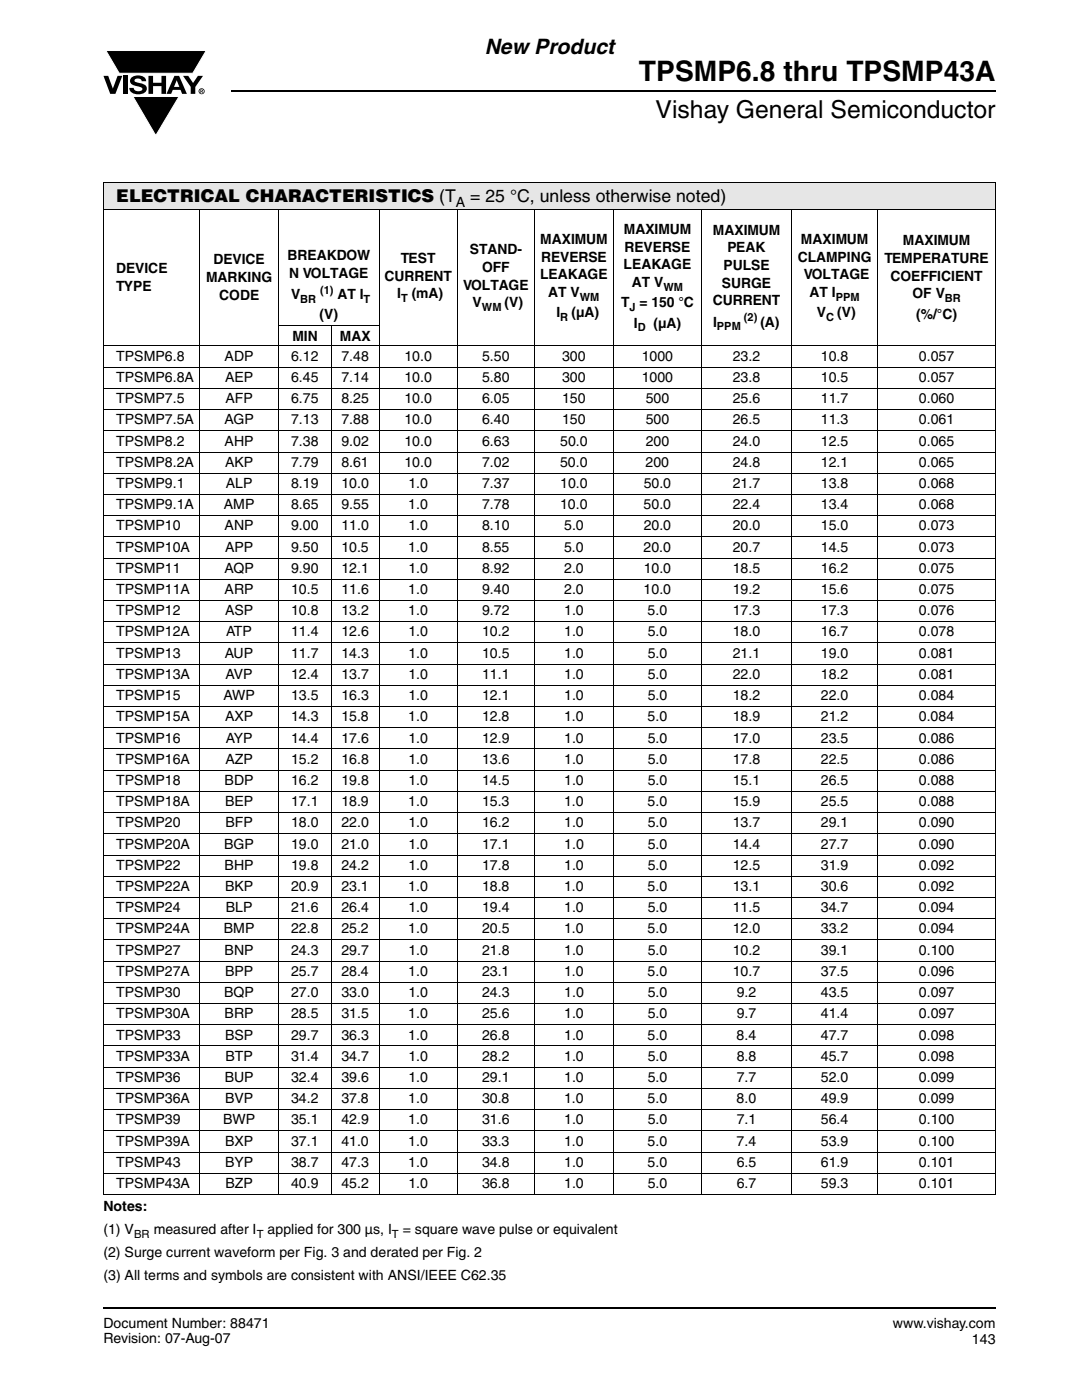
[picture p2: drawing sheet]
<svg xmlns="http://www.w3.org/2000/svg" width="216mm" height="279mm" viewBox="0 0 216 279" stroke-linecap="round" stroke-linejoin="round" font-family="sans-serif">
<defs><g id="words">
<text font-size="5.6" x="127.5" y="16.1">TPSMP6.8 thru TPSMP43A</text>
<text font-size="4.9" x="130.8" y="23.6">Vishay General Semiconductor</text>
<text font-size="4.2" x="96.7" y="10.8">New Product</text>
<g font-size="3.5">
<text x="23.2" y="40.3">ELECTRICAL CHARACTERISTICS (T</text>
<text x="93.8" y="40.3">= 25 °C, unless otherwise noted)</text>
</g>
<g font-size="2.8">
<text x="91" y="41.2">A</text>
<text x="124.5" y="46.7">MAXIMUM</text>
<text x="142.2" y="46.8">MAXIMUM</text>
<text x="42.6" y="52.8">DEVICE</text>
<text x="57.4" y="51.9">BREAKDOW</text>
<text x="80" y="52.5">TEST</text>
<text x="93.7" y="50.8">STAND-</text>
<text x="107.8" y="48.7">MAXIMUM</text>
<text x="108" y="52.3">REVERSE</text>
<text x="124.4" y="53.8">LEAKAGE</text>
<text x="124.6" y="50.2">REVERSE</text>
<text x="144.4" y="53.9">PULSE</text>
<text x="145.2" y="50.4">PEAK</text>
<text x="159.2" y="52.3">CLAMPING</text>
<text x="159.8" y="48.7">MAXIMUM</text>
<text x="176.5" y="52.5">TEMPERATURE</text>
<text x="180.2" y="49">MAXIMUM</text>
<text x="23.2" y="54.5">DEVICE</text>
<text x="23.2" y="58.1">TYPE</text>
<text x="41.1" y="56.3">MARKING</text>
<text x="43.8" y="59.8">CODE</text>
<text x="57.7" y="55.4">N VOLTAGE</text>
<text x="58.1" y="59.7">V</text>
<text x="67.4" y="59.7">AT I</text>
<text x="76.7" y="56">CURRENT</text>
<text x="79.2" y="59.6">I</text>
<text x="82.1" y="59.6">(mA)</text>
<text x="92.4" y="57.8">VOLTAGE</text>
<text x="96.2" y="54.3">OFF</text>
<text x="107.8" y="55.8">LEAKAGE</text>
<text x="109.4" y="59.3">AT V</text>
<text x="126.1" y="57.3">AT V</text>
<text x="144.1" y="57.4">SURGE</text>
<text x="160.4" y="55.8">VOLTAGE</text>
<text x="161.5" y="59.3">AT I</text>
<text x="177.7" y="56">COEFFICIENT</text>
<text x="182.1" y="59.6">OF V</text>
<text x="63.8" y="63.8">(V)</text>
<text x="94.3" y="61.3">V</text>
<text x="100.7" y="61.3">(V)</text>
<text x="111.1" y="63.4">I</text>
<text x="114" y="63.4">(µA)</text>
<text x="123.9" y="61.3">T = 150 °C</text>
<text x="126.5" y="65.4">I</text>
<text x="130.4" y="65.4">(µA)</text>
<text x="142.2" y="61">CURRENT</text>
<text x="142.3" y="65.2">I</text>
<text x="151.7" y="65.2">(A)</text>
<text x="163" y="63.4">V</text>
<text x="167" y="63.4">(V)</text>
<text x="182.8" y="63.6">(%/°C)</text>
<text x="23.2" y="72">TPSMP6.8</text>
<text x="44.8" y="72">ADP</text>
<text x="58.1" y="72">6.12</text>
<text x="58.3" y="68">MIN</text>
<text x="67.8" y="68">MAX</text>
<text x="68.1" y="72">7.48</text>
<text x="80.7" y="72">10.0</text>
<text x="96.2" y="72">5.50</text>
<text x="112.2" y="72">300</text>
<text x="128" y="72">1000</text>
<text x="146.2" y="72">23.2</text>
<text x="163.8" y="72">10.8</text>
<text x="183.4" y="72">0.057</text>
<text x="23.2" y="76.2">TPSMP6.8A</text>
<text x="44.9" y="76.2">AEP</text>
<text x="58.1" y="76.2">6.45</text>
<text x="68.1" y="76.2">7.14</text>
<text x="80.7" y="76.2">10.0</text>
<text x="96.2" y="76.2">5.80</text>
<text x="112.2" y="76.2">300</text>
<text x="128.1" y="76.2">1000</text>
<text x="146.2" y="76.2">23.8</text>
<text x="163.8" y="76.2">10.5</text>
<text x="183.4" y="76.2">0.057</text>
<text x="23.2" y="80.5">TPSMP7.5</text>
<text x="45" y="80.5">AFP</text>
<text x="58.1" y="80.5">6.75</text>
<text x="68.1" y="80.5">8.25</text>
<text x="80.7" y="80.5">10.0</text>
<text x="96.2" y="80.5">6.05</text>
<text x="112.2" y="80.5">150</text>
<text x="128.8" y="80.5">500</text>
<text x="146.2" y="80.5">25.6</text>
<text x="163.8" y="80.5">11.7</text>
<text x="183.4" y="80.5">0.060</text>
<text x="23.2" y="84.7">TPSMP7.5A</text>
<text x="23.2" y="88.9">TPSMP8.2</text>
<text x="44.8" y="84.7">AGP</text>
<text x="44.8" y="88.9">AHP</text>
<text x="58.1" y="84.7">7.13</text>
<text x="58.1" y="88.9">7.38</text>
<text x="68.1" y="84.7">7.88</text>
<text x="68.1" y="88.9">9.02</text>
<text x="80.7" y="84.7">10.0</text>
<text x="80.7" y="88.9">10.0</text>
<text x="96.2" y="84.7">6.40</text>
<text x="96.2" y="88.9">6.63</text>
<text x="111.8" y="88.9">50.0</text>
<text x="112.2" y="84.7">150</text>
<text x="128.8" y="84.7">500</text>
<text x="128.8" y="88.9">200</text>
<text x="146.2" y="84.7">26.5</text>
<text x="146.2" y="88.9">24.0</text>
<text x="163.8" y="84.7">11.3</text>
<text x="163.8" y="88.9">12.5</text>
<text x="183.4" y="84.7">0.061</text>
<text x="183.4" y="88.9">0.065</text>
<text x="23.2" y="93.2">TPSMP8.2A</text>
<text x="44.9" y="93.2">AKP</text>
<text x="58.1" y="93.2">7.79</text>
<text x="68.1" y="93.2">8.61</text>
<text x="80.7" y="93.2">10.0</text>
<text x="96.2" y="93.2">7.02</text>
<text x="111.8" y="93.2">50.0</text>
<text x="128.8" y="93.2">200</text>
<text x="146.2" y="93.2">24.8</text>
<text x="163.8" y="93.2">12.1</text>
<text x="183.4" y="93.2">0.065</text>
<text x="23.2" y="97.4">TPSMP9.1</text>
<text x="23.2" y="101.6">TPSMP9.1A</text>
<text x="44.7" y="101.6">AMP</text>
<text x="45.1" y="97.4">ALP</text>
<text x="58.1" y="101.6">8.65</text>
<text x="58.1" y="97.4">8.19</text>
<text x="68.1" y="101.6">9.55</text>
<text x="68.1" y="97.4">10.0</text>
<text x="81.5" y="101.6">1.0</text>
<text x="81.5" y="97.4">1.0</text>
<text x="96.2" y="101.6">7.78</text>
<text x="96.2" y="97.4">7.37</text>
<text x="111.8" y="101.6">10.0</text>
<text x="111.8" y="97.4">10.0</text>
<text x="128.4" y="101.6">50.0</text>
<text x="128.4" y="97.4">50.0</text>
<text x="146.2" y="101.6">22.4</text>
<text x="146.2" y="97.4">21.7</text>
<text x="163.8" y="101.6">13.4</text>
<text x="163.8" y="97.4">13.8</text>
<text x="183.4" y="101.6">0.068</text>
<text x="183.4" y="97.4">0.068</text>
<text x="23.2" y="105.9">TPSMP10</text>
<text x="44.8" y="105.9">ANP</text>
<text x="58.1" y="105.9">9.00</text>
<text x="68.1" y="105.9">11.0</text>
<text x="81.5" y="105.9">1.0</text>
<text x="96.2" y="105.9">8.10</text>
<text x="112.6" y="105.9">5.0</text>
<text x="128.4" y="105.9">20.0</text>
<text x="146.2" y="105.9">20.0</text>
<text x="163.8" y="105.9">15.0</text>
<text x="183.4" y="105.9">0.073</text>
<text x="23.2" y="110.1">TPSMP10A</text>
<text x="44.9" y="110.1">APP</text>
<text x="58.1" y="110.1">9.50</text>
<text x="68.1" y="110.1">10.5</text>
<text x="81.5" y="110.1">1.0</text>
<text x="96.2" y="110.1">8.55</text>
<text x="112.5" y="110.1">5.0</text>
<text x="128.4" y="110.1">20.0</text>
<text x="146.2" y="110.1">20.7</text>
<text x="163.8" y="110.1">14.5</text>
<text x="183.4" y="110.1">0.073</text>
<text x="23.2" y="114.3">TPSMP11</text>
<text x="23.2" y="118.6">TPSMP11A</text>
<text x="44.8" y="114.3">AQP</text>
<text x="44.8" y="118.6">ARP</text>
<text x="58.1" y="118.6">10.5</text>
<text x="58.1" y="114.3">9.90</text>
<text x="68.1" y="118.6">11.6</text>
<text x="68.1" y="114.3">12.1</text>
<text x="81.5" y="118.6">1.0</text>
<text x="81.5" y="114.3">1.0</text>
<text x="96.2" y="118.6">9.40</text>
<text x="96.2" y="114.3">8.92</text>
<text x="112.6" y="118.6">2.0</text>
<text x="112.6" y="114.3">2.0</text>
<text x="128.4" y="118.6">10.0</text>
<text x="128.4" y="114.3">10.0</text>
<text x="146.2" y="118.6">19.2</text>
<text x="146.2" y="114.3">18.5</text>
<text x="163.8" y="118.6">15.6</text>
<text x="163.8" y="114.3">16.2</text>
<text x="183.4" y="118.6">0.075</text>
<text x="183.4" y="114.3">0.075</text>
<text x="23.2" y="122.8">TPSMP12</text>
<text x="44.9" y="122.8">ASP</text>
<text x="58.1" y="122.8">10.8</text>
<text x="68.1" y="122.8">13.2</text>
<text x="81.5" y="122.8">1.0</text>
<text x="96.2" y="122.8">9.72</text>
<text x="112.5" y="122.8">1.0</text>
<text x="129.2" y="122.8">5.0</text>
<text x="146.2" y="122.8">17.3</text>
<text x="163.8" y="122.8">17.3</text>
<text x="183.4" y="122.8">0.076</text>
<text x="23.2" y="127">TPSMP12A</text>
<text x="23.2" y="131.3">TPSMP13</text>
<text x="44.9" y="131.3">AUP</text>
<text x="45.1" y="127">ATP</text>
<text x="58.1" y="127">11.4</text>
<text x="58.1" y="131.3">11.7</text>
<text x="68.1" y="127">12.6</text>
<text x="68.1" y="131.3">14.3</text>
<text x="81.5" y="127">1.0</text>
<text x="81.5" y="131.3">1.0</text>
<text x="96.2" y="127">10.2</text>
<text x="96.2" y="131.3">10.5</text>
<text x="112.6" y="127">1.0</text>
<text x="112.6" y="131.3">1.0</text>
<text x="129.2" y="127">5.0</text>
<text x="129.2" y="131.3">5.0</text>
<text x="146.2" y="127">18.0</text>
<text x="146.2" y="131.3">21.1</text>
<text x="163.8" y="127">16.7</text>
<text x="163.8" y="131.3">19.0</text>
<text x="183.4" y="127">0.078</text>
<text x="183.4" y="131.3">0.081</text>
<text x="23.2" y="135.5">TPSMP13A</text>
<text x="45" y="135.5">AVP</text>
<text x="58.1" y="135.5">12.4</text>
<text x="68.1" y="135.5">13.7</text>
<text x="81.5" y="135.5">1.0</text>
<text x="96.2" y="135.5">11.1</text>
<text x="112.6" y="135.5">1.0</text>
<text x="129.2" y="135.5">5.0</text>
<text x="146.2" y="135.5">22.0</text>
<text x="163.8" y="135.5">18.2</text>
<text x="183.4" y="135.5">0.081</text>
<text x="23.2" y="139.7">TPSMP15</text>
<text x="23.2" y="144">TPSMP15A</text>
<text x="44.6" y="139.7">AWP</text>
<text x="44.9" y="144">AXP</text>
<text x="58.1" y="144">14.3</text>
<text x="58.1" y="139.7">13.5</text>
<text x="68.1" y="144">15.8</text>
<text x="68.1" y="139.7">16.3</text>
<text x="81.5" y="144">1.0</text>
<text x="81.5" y="139.7">1.0</text>
<text x="96.2" y="144">12.8</text>
<text x="96.2" y="139.7">12.1</text>
<text x="112.5" y="144">1.0</text>
<text x="112.6" y="139.7">1.0</text>
<text x="129.2" y="144">5.0</text>
<text x="129.2" y="139.7">5.0</text>
<text x="146.2" y="144">18.9</text>
<text x="146.2" y="139.7">18.2</text>
<text x="163.8" y="144">21.2</text>
<text x="163.8" y="139.7">22.0</text>
<text x="183.4" y="144">0.084</text>
<text x="183.4" y="139.7">0.084</text>
<text x="23.2" y="148.2">TPSMP16</text>
<text x="45" y="148.2">AYP</text>
<text x="58.1" y="148.2">14.4</text>
<text x="68.1" y="148.2">17.6</text>
<text x="81.5" y="148.2">1.0</text>
<text x="96.2" y="148.2">12.9</text>
<text x="112.6" y="148.2">1.0</text>
<text x="129.2" y="148.2">5.0</text>
<text x="146.2" y="148.2">17.0</text>
<text x="163.8" y="148.2">23.5</text>
<text x="183.4" y="148.2">0.086</text>
<text x="23.2" y="152.4">TPSMP16A</text>
<text x="45" y="152.4">AZP</text>
<text x="58.1" y="152.4">15.2</text>
<text x="68.1" y="152.4">16.8</text>
<text x="81.5" y="152.4">1.0</text>
<text x="96.2" y="152.4">13.6</text>
<text x="112.6" y="152.4">1.0</text>
<text x="129.2" y="152.4">5.0</text>
<text x="146.2" y="152.4">17.8</text>
<text x="163.8" y="152.4">22.5</text>
<text x="183.4" y="152.4">0.086</text>
<text x="23.2" y="156.7">TPSMP18</text>
<text x="23.2" y="160.9">TPSMP18A</text>
<text x="44.8" y="156.7">BDP</text>
<text x="44.9" y="160.9">BEP</text>
<text x="58.1" y="160.9">17.1</text>
<text x="58.1" y="156.7">16.2</text>
<text x="68.1" y="160.9">18.9</text>
<text x="68.1" y="156.7">19.8</text>
<text x="81.5" y="160.9">1.0</text>
<text x="81.5" y="156.7">1.0</text>
<text x="96.2" y="160.9">15.3</text>
<text x="96.2" y="156.7">14.5</text>
<text x="112.5" y="160.9">1.0</text>
<text x="112.6" y="156.7">1.0</text>
<text x="129.2" y="160.9">5.0</text>
<text x="129.2" y="156.7">5.0</text>
<text x="146.2" y="160.9">15.9</text>
<text x="146.2" y="156.7">15.1</text>
<text x="163.8" y="160.9">25.5</text>
<text x="163.8" y="156.7">26.5</text>
<text x="183.4" y="160.9">0.088</text>
<text x="183.4" y="156.7">0.088</text>
<text x="23.2" y="165.1">TPSMP20</text>
<text x="45" y="165.1">BFP</text>
<text x="58.1" y="165.1">18.0</text>
<text x="68.1" y="165.1">22.0</text>
<text x="81.5" y="165.1">1.0</text>
<text x="96.2" y="165.1">16.2</text>
<text x="112.6" y="165.1">1.0</text>
<text x="129.2" y="165.1">5.0</text>
<text x="146.2" y="165.1">13.7</text>
<text x="163.8" y="165.1">29.1</text>
<text x="183.4" y="165.1">0.090</text>
<text x="23.2" y="169.4">TPSMP20A</text>
<text x="23.2" y="173.6">TPSMP22</text>
<text x="44.7" y="169.4">BGP</text>
<text x="44.8" y="173.6">BHP</text>
<text x="58.1" y="173.6">19.8</text>
<text x="58.1" y="169.4">19.0</text>
<text x="68.1" y="173.6">24.2</text>
<text x="68.1" y="169.4">21.0</text>
<text x="81.5" y="173.6">1.0</text>
<text x="81.5" y="169.4">1.0</text>
<text x="96.2" y="173.6">17.8</text>
<text x="96.2" y="169.4">17.1</text>
<text x="112.6" y="173.6">1.0</text>
<text x="112.6" y="169.4">1.0</text>
<text x="129.2" y="173.6">5.0</text>
<text x="129.2" y="169.4">5.0</text>
<text x="146.2" y="173.6">12.5</text>
<text x="146.2" y="169.4">14.4</text>
<text x="163.8" y="173.6">31.9</text>
<text x="163.8" y="169.4">27.7</text>
<text x="183.4" y="173.6">0.092</text>
<text x="183.4" y="169.4">0.090</text>
<text x="23.2" y="177.8">TPSMP22A</text>
<text x="44.9" y="177.8">BKP</text>
<text x="58.1" y="177.8">20.9</text>
<text x="68.1" y="177.8">23.1</text>
<text x="81.5" y="177.8">1.0</text>
<text x="96.2" y="177.8">18.8</text>
<text x="112.5" y="177.8">1.0</text>
<text x="129.2" y="177.8">5.0</text>
<text x="146.2" y="177.8">13.1</text>
<text x="163.8" y="177.8">30.6</text>
<text x="183.4" y="177.8">0.092</text>
<text x="23.2" y="182.1">TPSMP24</text>
<text x="45.1" y="182.1">BLP</text>
<text x="58.1" y="182.1">21.6</text>
<text x="68.1" y="182.1">26.4</text>
<text x="81.5" y="182.1">1.0</text>
<text x="96.2" y="182.1">19.4</text>
<text x="112.6" y="182.1">1.0</text>
<text x="129.2" y="182.1">5.0</text>
<text x="146.2" y="182.1">11.5</text>
<text x="163.8" y="182.1">34.7</text>
<text x="183.4" y="182.1">0.094</text>
<text x="23.2" y="186.3">TPSMP24A</text>
<text x="23.2" y="190.5">TPSMP27</text>
<text x="44.7" y="186.3">BMP</text>
<text x="44.8" y="190.5">BNP</text>
<text x="58.1" y="186.3">22.8</text>
<text x="58.1" y="190.5">24.3</text>
<text x="68.1" y="186.3">25.2</text>
<text x="68.1" y="190.5">29.7</text>
<text x="81.5" y="186.3">1.0</text>
<text x="81.5" y="190.5">1.0</text>
<text x="96.2" y="186.3">20.5</text>
<text x="96.2" y="190.5">21.8</text>
<text x="112.5" y="186.3">1.0</text>
<text x="112.6" y="190.5">1.0</text>
<text x="129.2" y="186.3">5.0</text>
<text x="129.2" y="190.5">5.0</text>
<text x="146.2" y="186.3">12.0</text>
<text x="146.2" y="190.5">10.2</text>
<text x="163.8" y="186.3">33.2</text>
<text x="163.8" y="190.5">39.1</text>
<text x="183.4" y="186.3">0.094</text>
<text x="183.4" y="190.5">0.100</text>
<text x="23.2" y="194.8">TPSMP27A</text>
<text x="44.9" y="194.8">BPP</text>
<text x="58.1" y="194.8">25.7</text>
<text x="68.1" y="194.8">28.4</text>
<text x="81.5" y="194.8">1.0</text>
<text x="96.2" y="194.8">23.1</text>
<text x="112.5" y="194.8">1.0</text>
<text x="129.2" y="194.8">5.0</text>
<text x="146.2" y="194.8">10.7</text>
<text x="163.8" y="194.8">37.5</text>
<text x="183.4" y="194.8">0.096</text>
<text x="23.2" y="199">TPSMP30</text>
<text x="23.2" y="203.2">TPSMP30A</text>
<text x="44.7" y="199">BQP</text>
<text x="44.8" y="203.2">BRP</text>
<text x="58.1" y="203.2">28.5</text>
<text x="58.1" y="199">27.0</text>
<text x="68.1" y="203.2">31.5</text>
<text x="68.1" y="199">33.0</text>
<text x="81.5" y="203.2">1.0</text>
<text x="81.5" y="199">1.0</text>
<text x="96.2" y="203.2">25.6</text>
<text x="96.2" y="199">24.3</text>
<text x="112.6" y="203.2">1.0</text>
<text x="112.6" y="199">1.0</text>
<text x="129.2" y="203.2">5.0</text>
<text x="129.2" y="199">5.0</text>
<text x="147" y="203.2">9.7</text>
<text x="147" y="199">9.2</text>
<text x="163.8" y="203.2">41.4</text>
<text x="163.8" y="199">43.5</text>
<text x="183.4" y="203.2">0.097</text>
<text x="183.4" y="199">0.097</text>
<text x="23.2" y="207.5">TPSMP33</text>
<text x="44.9" y="207.5">BSP</text>
<text x="58.1" y="207.5">29.7</text>
<text x="68.1" y="207.5">36.3</text>
<text x="81.5" y="207.5">1.0</text>
<text x="96.2" y="207.5">26.8</text>
<text x="112.6" y="207.5">1.0</text>
<text x="129.2" y="207.5">5.0</text>
<text x="147" y="207.5">8.4</text>
<text x="163.8" y="207.5">47.7</text>
<text x="183.4" y="207.5">0.098</text>
<text x="23.2" y="211.7">TPSMP33A</text>
<text x="23.2" y="215.9">TPSMP36</text>
<text x="44.8" y="215.9">BUP</text>
<text x="45" y="211.7">BTP</text>
<text x="58.1" y="211.7">31.4</text>
<text x="58.1" y="215.9">32.4</text>
<text x="68.1" y="211.7">34.7</text>
<text x="68.1" y="215.9">39.6</text>
<text x="81.5" y="211.7">1.0</text>
<text x="81.5" y="215.9">1.0</text>
<text x="96.2" y="211.7">28.2</text>
<text x="96.2" y="215.9">29.1</text>
<text x="112.6" y="211.7">1.0</text>
<text x="112.6" y="215.9">1.0</text>
<text x="129.2" y="211.7">5.0</text>
<text x="129.2" y="215.9">5.0</text>
<text x="147" y="211.7">8.8</text>
<text x="147" y="215.9">7.7</text>
<text x="163.8" y="211.7">45.7</text>
<text x="163.8" y="215.9">52.0</text>
<text x="183.4" y="211.7">0.098</text>
<text x="183.4" y="215.9">0.099</text>
<text x="23.2" y="220.2">TPSMP36A</text>
<text x="44.9" y="220.2">BVP</text>
<text x="58.1" y="220.2">34.2</text>
<text x="68.1" y="220.2">37.8</text>
<text x="81.5" y="220.2">1.0</text>
<text x="96.2" y="220.2">30.8</text>
<text x="112.5" y="220.2">1.0</text>
<text x="129.2" y="220.2">5.0</text>
<text x="147" y="220.2">8.0</text>
<text x="163.8" y="220.2">49.9</text>
<text x="183.4" y="220.2">0.099</text>
<text x="23.2" y="224.4">TPSMP39</text>
<text x="44.5" y="224.4">BWP</text>
<text x="58.1" y="224.4">35.1</text>
<text x="68.1" y="224.4">42.9</text>
<text x="81.5" y="224.4">1.0</text>
<text x="96.2" y="224.4">31.6</text>
<text x="112.6" y="224.4">1.0</text>
<text x="129.2" y="224.4">5.0</text>
<text x="147" y="224.4">7.1</text>
<text x="163.8" y="224.4">56.4</text>
<text x="183.4" y="224.4">0.100</text>
<text x="23.2" y="228.6">TPSMP39A</text>
<text x="23.2" y="232.9">TPSMP43</text>
<text x="44.9" y="228.6">BXP</text>
<text x="44.9" y="232.9">BYP</text>
<text x="58.1" y="228.6">37.1</text>
<text x="58.1" y="232.9">38.7</text>
<text x="68.1" y="228.6">41.0</text>
<text x="68.1" y="232.9">47.3</text>
<text x="81.5" y="228.6">1.0</text>
<text x="81.5" y="232.9">1.0</text>
<text x="96.2" y="228.6">33.3</text>
<text x="96.2" y="232.9">34.8</text>
<text x="112.5" y="228.6">1.0</text>
<text x="112.6" y="232.9">1.0</text>
<text x="129.2" y="228.6">5.0</text>
<text x="129.2" y="232.9">5.0</text>
<text x="147" y="228.6">7.4</text>
<text x="147" y="232.9">6.5</text>
<text x="163.8" y="228.6">53.9</text>
<text x="163.8" y="232.9">61.9</text>
<text x="183.4" y="228.6">0.100</text>
<text x="183.4" y="232.9">0.101</text>
<text x="23.2" y="237.1">TPSMP43A</text>
<text x="45" y="237.1">BZP</text>
<text x="58.1" y="237.1">40.9</text>
<text x="68.1" y="237.1">45.2</text>
<text x="81.5" y="237.1">1.0</text>
<text x="96.2" y="237.1">36.8</text>
<text x="112.6" y="237.1">1.0</text>
<text x="129.2" y="237.1">5.0</text>
<text x="147" y="237.1">6.7</text>
<text x="163.8" y="237.1">59.3</text>
<text x="183.4" y="237.1">0.101</text>
<text x="20.6" y="241.7">Notes:</text>
<text x="20.6" y="250.8">(2) Surge current waveform per Fig. 3 and derated per Fig. 2</text>
<text x="20.6" y="246.3">(1) V</text>
<text x="30.7" y="246.3">measured after I</text>
<text x="53.4" y="246.3">applied for 300 µs, I</text>
<text x="80.4" y="246.3">= square wave pulse or equivalent</text>
<text x="20.6" y="255.4">(3) All terms and symbols are consistent with ANSI/IEEE C62.35</text>
<text x="20.6" y="264.9">Document Number: 88471</text>
<text x="20.6" y="268.1">Revision: 07-Aug-07</text>
<text x="178.2" y="264.9">www.vishay.com</text>
<text x="194" y="268.1">143</text>
</g>
<g font-size="2.2">
<text x="63.9" y="58.6">(1)</text>
<text x="132.4" y="58">WM</text>
<text x="59.9" y="60.4">BR</text>
<text x="72.6" y="60.4">T</text>
<text x="80" y="60.3">T</text>
<text x="96.2" y="62">WM</text>
<text x="111.8" y="64.1">R</text>
<text x="115.7" y="60">WM</text>
<text x="125.6" y="62">J</text>
<text x="143.1" y="66">PPM</text>
<text x="148.4" y="64.1">(2)</text>
<text x="164.8" y="64.1">C</text>
<text x="166.8" y="60">PPM</text>
<text x="188.5" y="60.3">BR</text>
<text x="127.3" y="66.1">D</text>
<text x="26.8" y="247">BR</text>
<text x="51.2" y="247">T</text>
<text x="78.2" y="247">T</text>
</g>
</g></defs>
<g fill="#000">
<path d="M20.6 15.1h1l.9 2.6 1-2.6h.9l-1.4 3.6h-1zM21.1 10.1h20.1l-2.7 4.5h-14.7zM24.6 15.1h.9v3.6h-.9zM26.3 15.4a2.1 2.1 0 0 1 2.8 .4l.1 .4h-.9a.79 .79 0 0 0-.7-.5 .79 .79 0 0 0-.8 .4l.3 .3 1 .2a1.08 1.08 0 0 1 1.2 1 1.08 1.08 0 0 1-1.1 1.2 1.73 1.73 0 0 1-2.4-1.3h.9a.96 .96 0 0 0 .8 .7 .96 .96 0 0 0 .9-.4 1.31 1.31 0 0 0-1.2-.6 1.03 1.03 0 0 1-1.1-.6 1.03 1.03 0 0 1 .2-1.2zM29.6 15.1h.9v1.4h1.7v-1.4h.9v3.6h-.9v-1.5h-1.7v1.5h-.9zM26.5 19.3h9.2l-4.6 7.8zM36.5 15.1h1.1l.9 1.5 1-1.5h1l-1.5 2.3v1.3h-.9v-1.4z"/>
<path d="M35.3 16l-.6 1.3h1.1zM34.8 15.1h.9l1.6 3.6h-1l-.3-.8h-1.5l-.3 .8h-1z"/>
<path d="M40.1 18v.2l.2-.1v-.1zM40 17.9h.4l.1 .2-.2 .2 .2 .2-.3-.2-.1 .2h-.1zM39.8 18.2a.46 .46 0 0 0 .9 0 .46 .46 0 0 0-.9 0zM39.6 18.2a.6 .6 0 0 1 1.2 0 .6 .6 0 0 1-1.2 0z"/>
</g>
<path d="M21.1 10.1h20.1l-2.7 4.5h-14.7zM26.5 19.3h9.2l-4.6 7.8z" fill="none" stroke="#fff" stroke-width=".2"/>
<path d="M46.1 18.2h152.5M20.6 261.1h178" fill="none" stroke="#000" stroke-width=".36"/>
<path d="M20.6 36.4h178v5.5h-178z" fill="#e6e6e6"/>
<g fill="none" stroke="#000" stroke-width=".2">
<path d="M20.6 36.4h178.1M20.6 36.5v201.8M198.6 36.5v201.8M20.6 41.9h178.1M39.9 41.8v196.7M55.6 41.8v196.7M75.6 41.8v196.7M91.3 41.8v196.7M106.6 41.8v196.7M122.4 41.8v196.7M140 41.8v196.7M157.9 41.8v196.7"/>
<path d="M175.2 41.8v196.7M20.6 69h178.1M20.6 73.3h178.1M20.6 77.5h178.1M55.5 65h20.2M66.1 65v173.5M20.6 81.7h178.1M20.6 86h178.1M20.6 90.2h178.1M20.6 94.4h178.1M20.6 98.7h178.1M20.6 102.9h178.1"/>
<path d="M20.6 107.1h178.1M20.6 111.4h178.1M20.6 115.6h178.1M20.6 119.8h178.1M20.6 124.1h178.1M20.6 128.3h178.1M20.6 132.5h178.1M20.6 136.8h178.1M20.6 141h178.1M20.6 145.2h178.1M20.6 149.5h178.1M20.6 153.7h178.1"/>
<path d="M20.6 157.9h178.1M20.6 162.2h178.1M20.6 166.4h178.1M20.6 170.6h178.1M20.6 174.9h178.1M20.6 179.1h178.1M20.6 183.3h178.1M20.6 187.6h178.1M20.6 191.8h178.1M20.6 196h178.1M20.6 200.3h178.1M20.6 204.5h178.1"/>
<path d="M20.6 208.7h178.1M20.6 213h178.1M20.6 217.2h178.1M20.6 221.5h178.1M20.6 225.7h178.1M20.6 229.9h178.1M20.6 234.2h178.1M20.6 238.4h178.1"/>
</g>
<use href="#words"/>
</svg>
